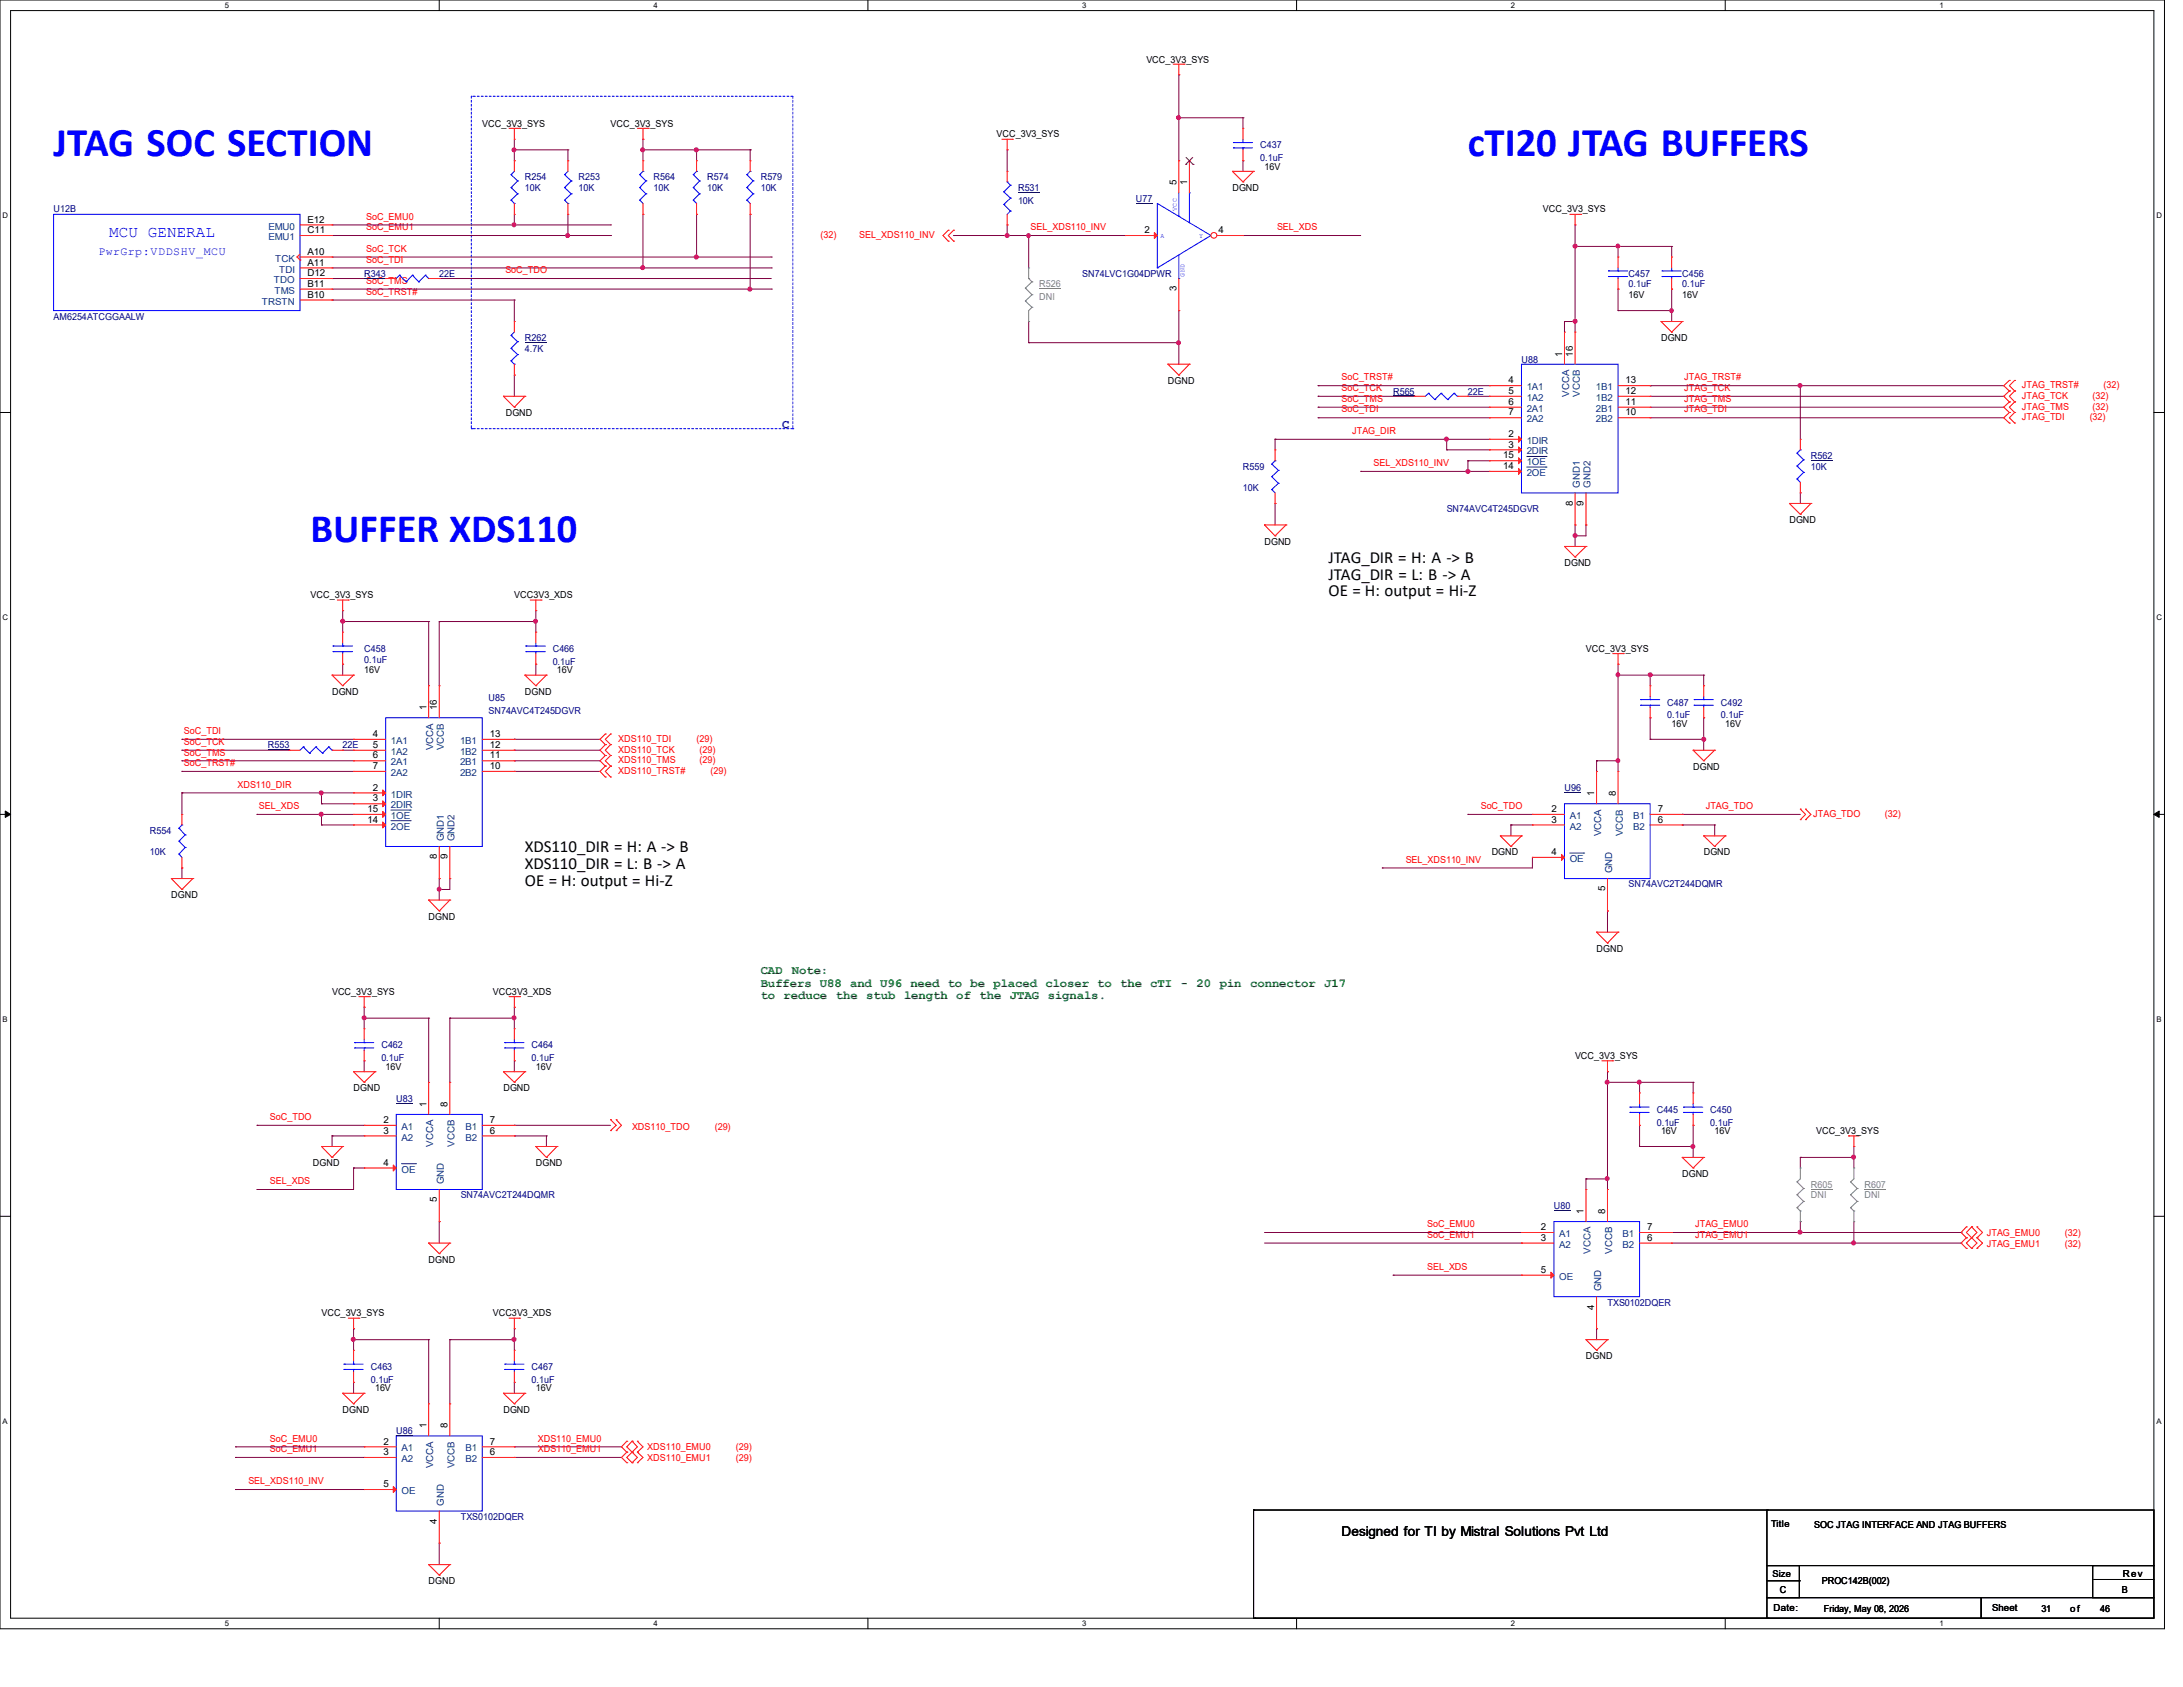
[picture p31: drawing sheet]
<svg xmlns="http://www.w3.org/2000/svg" width="279mm" height="216mm" viewBox="0 0 279 216" stroke-linecap="round" stroke-linejoin="round" font-family="sans-serif">
<defs><g id="words">
<g font-size="5.2" fill="#00f">
<text x="6.9" y="20">JTAG SOC SECTION</text>
<text x="187.9" y="20">cTI20 JTAG BUFFERS</text>
<text x="39.8" y="69.3">BUFFER XDS110</text>
</g>
<g font-size="2.2">
<text x="170.1" y="72">JTAG_DIR = H: A -&gt; B</text>
<text x="170.1" y="74.2">JTAG_DIR = L: B -&gt; A</text>
<text x="170.1" y="76.3">OE = H: output = Hi-Z</text>
<text x="67.2" y="109.1">XDS110_DIR = H: A -&gt; B</text>
<text x="67.2" y="111.2">XDS110_DIR = L: B -&gt; A</text>
<text x="67.2" y="113.4">OE = H: output = Hi-Z</text>
</g>
<text font-size="2" fill="#00f" x="14" y="30.4">MCU GENERAL</text>
<text font-size="1.7" x="171.7" y="196.6">Designed for TI by Mistral Solutions Pvt Ltd</text>
<text font-size="1.6" fill="#0000a0" x="100.1" y="54.7">C</text>
<g font-size="1.6" fill="#008000">
<text x="97.4" y="124.7">CAD</text>
<text x="101.4" y="124.7">Note:</text>
<text x="97.4" y="126.3">Buffers U88 and U96 need to be placed closer to the cTI</text>
<text x="97.4" y="127.8">to reduce</text>
<text x="107" y="127.8">the</text>
<text x="110.9" y="127.8">stub length of the JTAG signals.</text>
<text x="151.1" y="126.3">- 20 pin</text>
<text x="160" y="126.3">connector J17</text>
</g>
<text font-size="1.5" fill="#00f" x="12.6" y="32.6">PwrGrp:VDDSHV_MCU</text>
<g font-size="1.2">
<text x="146.7" y="8">VCC_3V3_SYS</text>
<text x="61.7" y="16.2">VCC_3V3_SYS</text>
<text x="78.1" y="16.2">VCC_3V3_SYS</text>
<text x="127.5" y="17.6">VCC_3V3_SYS</text>
<text x="150.6" y="23.7" transform="rotate(-90 150.6 23.7)">5</text>
<text x="151.9" y="23.7" transform="rotate(-90 151.9 23.7)">1</text>
<text x="161.8" y="21.7">16V</text>
<text x="39.4" y="29.8">C11</text>
<text x="39.4" y="28.5">E12</text>
<text x="146.5" y="29.8">2</text>
<text x="156" y="29.8">4</text>
<text x="157.7" y="24.4">DGND</text>
<text x="197.5" y="27.2">VCC_3V3_SYS</text>
<text x="39.4" y="32.6">A10</text>
<text x="39.4" y="34">A11</text>
<text x="39.4" y="35.3">D12</text>
<text x="39.4" y="38.1">B10</text>
<text x="39.4" y="36.7">B11</text>
<text x="150.6" y="37.3" transform="rotate(-90 150.6 37.3)">3</text>
<text x="208.4" y="38.1">16V</text>
<text x="215.3" y="38.1">16V</text>
<text x="199.9" y="45.6" transform="rotate(-90 199.9 45.6)">1</text>
<text x="201.3" y="45.6" transform="rotate(-90 201.3 45.6)">16</text>
<text x="212.6" y="43.6">DGND</text>
<text x="64.7" y="53.3">DGND</text>
<text x="149.5" y="49.1">DGND</text>
<text x="193.1" y="49.1">4</text>
<text x="193.1" y="50.4">5</text>
<text x="193.1" y="51.8">6</text>
<text x="193.1" y="53.2">7</text>
<text x="208.1" y="49.1">13</text>
<text x="208.1" y="50.4">12</text>
<text x="208.1" y="51.8">11</text>
<text x="208.1" y="53.2">10</text>
<text x="192.4" y="58.7">15</text>
<text x="193.1" y="55.9">2</text>
<text x="193.1" y="57.3">3</text>
<text x="192.4" y="60">14</text>
<text x="201.3" y="64.7" transform="rotate(-90 201.3 64.7)">8</text>
<text x="202.7" y="64.7" transform="rotate(-90 202.7 64.7)">9</text>
<text x="161.8" y="69.7">DGND</text>
<text x="229" y="67">DGND</text>
<text x="39.8" y="76.6">VCC_3V3_SYS</text>
<text x="65.8" y="76.6">VCC3V3_XDS</text>
<text x="200.2" y="72.4">DGND</text>
<text x="203" y="83.4">VCC_3V3_SYS</text>
<text x="42.5" y="88.9">DGND</text>
<text x="46.6" y="86.1">16V</text>
<text x="67.2" y="88.9">DGND</text>
<text x="71.3" y="86.1">16V</text>
<text x="47.7" y="94.3">4</text>
<text x="47.7" y="95.7">5</text>
<text x="54.6" y="90.9" transform="rotate(-90 54.6 90.9)">1</text>
<text x="55.9" y="90.9" transform="rotate(-90 55.9 90.9)">16</text>
<text x="62.7" y="94.3">13</text>
<text x="62.7" y="95.7">12</text>
<text x="213.9" y="93">16V</text>
<text x="220.8" y="93">16V</text>
<text x="47.7" y="97.1">6</text>
<text x="47.7" y="98.4">7</text>
<text x="47.7" y="101.2">2</text>
<text x="62.7" y="97.1">11</text>
<text x="62.7" y="98.4">10</text>
<text x="204" y="101.9" transform="rotate(-90 204 101.9)">1</text>
<text x="206.8" y="101.9" transform="rotate(-90 206.8 101.9)">8</text>
<text x="216.7" y="98.5">DGND</text>
<text x="47" y="103.9">15</text>
<text x="47" y="105.3">14</text>
<text x="47.7" y="102.6">3</text>
<text x="198.6" y="103.9">2</text>
<text x="198.6" y="105.3">3</text>
<text x="212.2" y="105.3">6</text>
<text x="212.2" y="103.9">7</text>
<text x="55.9" y="110" transform="rotate(-90 55.9 110)">8</text>
<text x="57.3" y="110" transform="rotate(-90 57.3 110)">9</text>
<text x="190.9" y="109.5">DGND</text>
<text x="198.6" y="109.4">4</text>
<text x="218.1" y="109.5">DGND</text>
<text x="21.9" y="115">DGND</text>
<text x="54.9" y="117.7">DGND</text>
<text x="205.4" y="114.1" transform="rotate(-90 205.4 114.1)">5</text>
<text x="204.3" y="121.8">DGND</text>
<text x="42.5" y="127.3">VCC_3V3_SYS</text>
<text x="63.1" y="127.3">VCC3V3_XDS</text>
<text x="49.4" y="136.9">16V</text>
<text x="68.6" y="136.9">16V</text>
<text x="201.6" y="135.5">VCC_3V3_SYS</text>
<text x="45.3" y="139.7">DGND</text>
<text x="49.1" y="143.7">2</text>
<text x="54.6" y="141.6" transform="rotate(-90 54.6 141.6)">1</text>
<text x="57.3" y="141.6" transform="rotate(-90 57.3 141.6)">8</text>
<text x="62.7" y="143.7">7</text>
<text x="64.4" y="139.7">DGND</text>
<text x="40" y="149.3">DGND</text>
<text x="49.1" y="145.1">3</text>
<text x="49.1" y="149.2">4</text>
<text x="62.7" y="145.1">6</text>
<text x="68.6" y="149.3">DGND</text>
<text x="212.6" y="145.2">16V</text>
<text x="219.5" y="145.2">16V</text>
<text x="232.4" y="145.2">VCC_3V3_SYS</text>
<text x="55.9" y="153.9" transform="rotate(-90 55.9 153.9)">5</text>
<text x="202.7" y="155.4" transform="rotate(-90 202.7 155.4)">1</text>
<text x="205.4" y="155.4" transform="rotate(-90 205.4 155.4)">8</text>
<text x="215.3" y="150.6">DGND</text>
<text x="54.9" y="161.6">DGND</text>
<text x="197.2" y="157.4">2</text>
<text x="197.2" y="158.8">3</text>
<text x="210.8" y="158.8">6</text>
<text x="210.8" y="157.4">7</text>
<text x="197.2" y="162.9">5</text>
<text x="204" y="167.6" transform="rotate(-90 204 167.6)">4</text>
<text x="41.1" y="168.4">VCC_3V3_SYS</text>
<text x="63.1" y="168.4">VCC3V3_XDS</text>
<text x="203" y="173.9">DGND</text>
<text x="48" y="178.1">16V</text>
<text x="68.6" y="178.1">16V</text>
<text x="43.9" y="180.8">DGND</text>
<text x="49.1" y="184.9">2</text>
<text x="54.6" y="182.8" transform="rotate(-90 54.6 182.8)">1</text>
<text x="57.3" y="182.8" transform="rotate(-90 57.3 182.8)">8</text>
<text x="62.7" y="184.9">7</text>
<text x="64.4" y="180.8">DGND</text>
<text x="49.1" y="186.2">3</text>
<text x="49.1" y="190.3">5</text>
<text x="62.7" y="186.2">6</text>
<text x="55.9" y="195" transform="rotate(-90 55.9 195)">4</text>
<text x="226.7" y="195.5">Title</text>
<text x="232.2" y="195.5">SOC JTAG INTERFACE AND JTAG BUFFERS</text>
<text x="54.9" y="202.7">DGND</text>
<text x="226.9" y="201.8">Size</text>
<text x="227.8" y="203.8">C</text>
<text x="233.2" y="202.7">PROC142B(002)</text>
<text x="271.6" y="203.8">B</text>
<text x="271.7" y="201.8">Rev</text>
<text x="227" y="206.2">Date:</text>
<text x="233.4" y="206.3">Friday, May 08, 2026</text>
<text x="255" y="206.2">Sheet</text>
<text x="261.3" y="206.3">31</text>
<text x="265" y="206.3">of</text>
<text x="268.8" y="206.3">46</text>
</g>
<g font-size="1.2" fill="#000080">
<text x="67.2" y="23.1">R254</text>
<text x="74" y="23.1">R253</text>
<text x="83.6" y="23.1">R564</text>
<text x="90.5" y="23.1">R574</text>
<text x="97.4" y="23.1">R579</text>
<text x="161.3" y="19">C437</text>
<text x="161.3" y="20.6">0.1uF</text>
<text x="6.9" y="27.2">U12B</text>
<text x="67.2" y="24.4">10K</text>
<text x="74" y="24.4">10K</text>
<text x="83.6" y="24.4">10K</text>
<text x="90.5" y="24.4">10K</text>
<text x="97.4" y="24.4">10K</text>
<text x="130.3" y="24.4">R531</text>
<text x="130.3" y="26.1">10K</text>
<text x="145.4" y="25.8">U77</text>
<text x="46.6" y="35.4">R343</text>
<text x="56.2" y="35.4">22E</text>
<text x="138.5" y="35.4">SN74LVC1G04DPWR</text>
<text x="208.4" y="35.4">C457</text>
<text x="215.3" y="35.4">C456</text>
<text x="6.9" y="40.9">AM6254ATCGGAALW</text>
<text x="208.4" y="36.8">0.1uF</text>
<text x="215.3" y="36.8">0.1uF</text>
<text x="67.2" y="43.6">R262</text>
<text x="67.2" y="45">4.7K</text>
<text x="194.7" y="46.4">U88</text>
<text x="178.3" y="50.5">R565</text>
<text x="187.9" y="50.5">22E</text>
<text x="231.8" y="58.7">R562</text>
<text x="159.1" y="60.1">R559</text>
<text x="159.1" y="62.9">10K</text>
<text x="185.2" y="65.6">SN74AVC4T245DGVR</text>
<text x="231.8" y="60.1">10K</text>
<text x="46.6" y="83.4">C458</text>
<text x="70.7" y="83.4">C466</text>
<text x="46.6" y="84.8">0.1uF</text>
<text x="62.5" y="89.7">U85</text>
<text x="70.7" y="85">0.1uF</text>
<text x="34.3" y="95.8">R553</text>
<text x="43.9" y="95.8">22E</text>
<text x="62.5" y="91.4">SN74AVC4T245DGVR</text>
<text x="213.4" y="90.3">C487</text>
<text x="213.4" y="91.9">0.1uF</text>
<text x="220.3" y="90.3">C492</text>
<text x="220.3" y="91.9">0.1uF</text>
<text x="200.2" y="101.3">U96</text>
<text x="19.2" y="106.7">R554</text>
<text x="19.2" y="109.5">10K</text>
<text x="208.4" y="113.6">SN74AVC2T244DQMR</text>
<text x="48.8" y="134.2">C462</text>
<text x="48.8" y="135.8">0.1uF</text>
<text x="68" y="134.2">C464</text>
<text x="68" y="135.8">0.1uF</text>
<text x="50.7" y="141">U83</text>
<text x="212" y="142.4">C445</text>
<text x="218.9" y="142.4">C450</text>
<text x="212" y="144.1">0.1uF</text>
<text x="218.9" y="144.1">0.1uF</text>
<text x="59" y="153.4">SN74AVC2T244DQMR</text>
<text x="198.9" y="154.7">U80</text>
<text x="205.7" y="167.1">TXS0102DQER</text>
<text x="47.5" y="175.3">C463</text>
<text x="47.5" y="177">0.1uF</text>
<text x="68" y="175.3">C467</text>
<text x="68" y="177">0.1uF</text>
<text x="50.7" y="183.6">U86</text>
<text x="59" y="194.5">TXS0102DQER</text>
</g>
<g font-size="1.2" fill="#004080">
<text x="34.4" y="29.4">EMU0</text>
<text x="34.4" y="30.7">EMU1</text>
<text x="35.2" y="33.5">TCK</text>
<text x="35.7" y="34.9">TDI</text>
<text x="33.5" y="39">TRSTN</text>
<text x="35.1" y="36.2">TDO</text>
<text x="35.1" y="37.6">TMS</text>
<text x="195.4" y="50">1A1</text>
<text x="195.4" y="51.3">1A2</text>
<text x="195.4" y="52.7">2A1</text>
<text x="200.8" y="50.8" transform="rotate(-90 200.8 50.8)">VCCA</text>
<text x="202.2" y="50.8" transform="rotate(-90 202.2 50.8)">VCCB</text>
<text x="204.3" y="50">1B1</text>
<text x="204.3" y="51.3">1B2</text>
<text x="204.3" y="52.7">2B1</text>
<text x="195.4" y="54.1">2A2</text>
<text x="195.4" y="56.8">1DIR</text>
<text x="195.4" y="58.2">2DIR</text>
<text x="195.4" y="59.6">1OE</text>
<text x="204.3" y="54.1">2B2</text>
<text x="195.4" y="60.9">2OE</text>
<text x="202.2" y="62.4" transform="rotate(-90 202.2 62.4)">GND1</text>
<text x="203.6" y="62.4" transform="rotate(-90 203.6 62.4)">GND2</text>
<text x="50" y="95.2">1A1</text>
<text x="58.9" y="95.2">1B1</text>
<text x="50" y="96.6">1A2</text>
<text x="50" y="98">2A1</text>
<text x="50" y="99.3">2A2</text>
<text x="55.5" y="96" transform="rotate(-90 55.5 96)">VCCA</text>
<text x="56.8" y="96" transform="rotate(-90 56.8 96)">VCCB</text>
<text x="58.9" y="96.6">1B2</text>
<text x="58.9" y="98">2B1</text>
<text x="58.9" y="99.3">2B2</text>
<text x="50" y="102.1">1DIR</text>
<text x="50" y="103.5">2DIR</text>
<text x="50" y="104.8">1OE</text>
<text x="50" y="106.2">2OE</text>
<text x="56.8" y="107.6" transform="rotate(-90 56.8 107.6)">GND1</text>
<text x="58.2" y="107.6" transform="rotate(-90 58.2 107.6)">GND2</text>
<text x="200.9" y="104.8">A1</text>
<text x="200.9" y="106.2">A2</text>
<text x="204.9" y="107" transform="rotate(-90 204.9 107)">VCCA</text>
<text x="207.7" y="107" transform="rotate(-90 207.7 107)">VCCB</text>
<text x="209" y="106.2">B2</text>
<text x="209" y="104.8">B1</text>
<text x="200.9" y="110.3">OE</text>
<text x="206.3" y="111.8" transform="rotate(-90 206.3 111.8)">GND</text>
<text x="51.4" y="144.6">A1</text>
<text x="51.4" y="146">A2</text>
<text x="55.5" y="146.8" transform="rotate(-90 55.5 146.8)">VCCA</text>
<text x="58.2" y="146.8" transform="rotate(-90 58.2 146.8)">VCCB</text>
<text x="59.6" y="146">B2</text>
<text x="59.6" y="144.6">B1</text>
<text x="51.4" y="150.1">OE</text>
<text x="56.8" y="151.5" transform="rotate(-90 56.8 151.5)">GND</text>
<text x="199.6" y="158.3">A1</text>
<text x="199.6" y="159.7">A2</text>
<text x="203.6" y="160.5" transform="rotate(-90 203.6 160.5)">VCCA</text>
<text x="206.3" y="160.5" transform="rotate(-90 206.3 160.5)">VCCB</text>
<text x="207.7" y="159.7">B2</text>
<text x="207.7" y="158.3">B1</text>
<text x="199.6" y="163.8">OE</text>
<text x="204.9" y="165.3" transform="rotate(-90 204.9 165.3)">GND</text>
<text x="51.4" y="185.8">A1</text>
<text x="59.6" y="185.8">B1</text>
<text x="51.4" y="187.1">A2</text>
<text x="51.4" y="191.2">OE</text>
<text x="55.5" y="187.9" transform="rotate(-90 55.5 187.9)">VCCA</text>
<text x="58.2" y="187.9" transform="rotate(-90 58.2 187.9)">VCCB</text>
<text x="59.6" y="187.1">B2</text>
<text x="56.8" y="192.7" transform="rotate(-90 56.8 192.7)">GND</text>
</g>
<g font-size="1.2" fill="#f00">
<text x="46.9" y="29.5">SoC_EMU1</text>
<text x="46.9" y="28.1">SoC_EMU0</text>
<text x="131.9" y="29.5">SEL_XDS110_INV</text>
<text x="163.4" y="29.5">SEL_XDS</text>
<text x="46.9" y="32.2">SoC_TCK</text>
<text x="46.9" y="33.6">SoC_TDI</text>
<text x="64.7" y="35">SoC_TDO</text>
<text x="105" y="30.5">(32)</text>
<text x="110" y="30.5">SEL_XDS110_INV</text>
<text x="46.9" y="37.7">SoC_TRST#</text>
<text x="46.9" y="36.3">SoC_TMS</text>
<text x="171.7" y="50">SoC_TCK</text>
<text x="171.7" y="51.4">SoC_TMS</text>
<text x="171.7" y="52.8">SoC_TDI</text>
<text x="171.7" y="48.7">SoC_TRST#</text>
<text x="215.6" y="50">JTAG_TCK</text>
<text x="215.6" y="51.4">JTAG_TMS</text>
<text x="215.6" y="48.7">JTAG_TRST#</text>
<text x="215.6" y="52.8">JTAG_TDI</text>
<text x="258.8" y="49.7">JTAG_TRST#</text>
<text x="258.8" y="53.8">JTAG_TDI</text>
<text x="258.8" y="52.4">JTAG_TMS</text>
<text x="258.8" y="51.1">JTAG_TCK</text>
<text x="267.5" y="53.8">(32)</text>
<text x="267.8" y="52.4">(32)</text>
<text x="267.8" y="51.1">(32)</text>
<text x="269.2" y="49.7">(32)</text>
<text x="173.1" y="55.5">JTAG_DIR</text>
<text x="175.8" y="59.6">SEL_XDS110_INV</text>
<text x="23.5" y="93.9">SoC_TDI</text>
<text x="23.5" y="95.3">SoC_TCK</text>
<text x="79.1" y="95">XDS110_TDI</text>
<text x="89.2" y="95">(29)</text>
<text x="23.5" y="96.7">SoC_TMS</text>
<text x="23.5" y="98">SoC_TRST#</text>
<text x="30.4" y="100.8">XDS110_DIR</text>
<text x="79.1" y="99.1">XDS110_TRST#</text>
<text x="79.1" y="97.7">XDS110_TMS</text>
<text x="79.1" y="96.3">XDS110_TCK</text>
<text x="89.5" y="97.7">(29)</text>
<text x="89.5" y="96.3">(29)</text>
<text x="90.9" y="99.1">(29)</text>
<text x="33.1" y="103.5">SEL_XDS</text>
<text x="189.5" y="103.5">SoC_TDO</text>
<text x="218.3" y="103.5">JTAG_TDO</text>
<text x="232.1" y="104.6">JTAG_TDO</text>
<text x="241.2" y="104.6">(32)</text>
<text x="179.9" y="110.4">SEL_XDS110_INV</text>
<text x="34.5" y="143.3">SoC_TDO</text>
<text x="80.9" y="144.6">XDS110_TDO</text>
<text x="91.5" y="144.6">(29)</text>
<text x="34.5" y="151.6">SEL_XDS</text>
<text x="182.7" y="158.4">SoC_EMU1</text>
<text x="182.7" y="157.1">SoC_EMU0</text>
<text x="217" y="157.1">JTAG_EMU0</text>
<text x="217" y="158.4">JTAG_EMU1</text>
<text x="254.3" y="158.2">JTAG_EMU0</text>
<text x="254.3" y="159.6">JTAG_EMU1</text>
<text x="264.3" y="158.2">(32)</text>
<text x="264.3" y="159.6">(32)</text>
<text x="182.7" y="162.5">SEL_XDS</text>
<text x="34.5" y="185.8">SoC_EMU1</text>
<text x="34.5" y="184.5">SoC_EMU0</text>
<text x="68.8" y="184.5">XDS110_EMU0</text>
<text x="68.8" y="185.8">XDS110_EMU1</text>
<text x="82.8" y="185.6">XDS110_EMU0</text>
<text x="94.2" y="185.6">(29)</text>
<text x="31.8" y="189.9">SEL_XDS110_INV</text>
<text x="82.8" y="187">XDS110_EMU1</text>
<text x="94.2" y="187">(29)</text>
</g>
<g font-size="1.2" fill="#808080">
<text x="133" y="36.8">R526</text>
<text x="133" y="38.4">DNI</text>
<text x="231.8" y="152">R605</text>
<text x="231.8" y="153.4">DNI</text>
<text x="238.6" y="152">R607</text>
<text x="238.6" y="153.4">DNI</text>
</g>
<g font-size="1">
<text x="28.8" y="1">5</text>
<text x="83.7" y="1">4</text>
<text x="138.5" y="1">3</text>
<text x="193.4" y="1">2</text>
<text x="248.2" y="1">1</text>
<text x=".3" y="27.9">D</text>
<text x="276" y="27.9">D</text>
<text x=".3" y="79.4">C</text>
<text x="276" y="79.4">C</text>
<text x=".3" y="130.8">B</text>
<text x="276" y="130.8">B</text>
<text x=".3" y="182.2">A</text>
<text x="276" y="182.2">A</text>
<text x="28.8" y="208.1">5</text>
<text x="83.7" y="208.1">4</text>
<text x="138.5" y="208.1">3</text>
<text x="193.4" y="208.1">2</text>
<text x="248.2" y="208.1">1</text>
</g>
<g font-size=".8" fill="#00f">
<text x="150.6" y="27" transform="rotate(-90 150.6 27)">VCC</text>
<text x="148.5" y="30.5">A</text>
<text x="151.6" y="35.4" transform="rotate(-90 151.6 35.4)">GND</text>
<text x="153.5" y="30.5">Y</text>
</g>
</g></defs>
<path d="M0 0h277v208.4h-277zM1.4 1.4h274.3v205.7h-274.3z" fill="none" stroke="#000" stroke-width=".13"/>
<g fill="#fff">
<path d="M28.8 .1h.5v1.1h-.5z"/>
<path d="M28.8 207.2h.5v1.1h-.5z"/>
</g>
<path d="M56.2 0v1.4M56.2 207.1v1.3" fill="none" stroke="#000" stroke-width=".13"/>
<g fill="#fff">
<path d="M83.7 .1h.5v1.1h-.5z"/>
<path d="M83.7 207.2h.5v1.1h-.5z"/>
</g>
<path d="M111.1 0v1.4M111.1 207.1v1.3" fill="none" stroke="#000" stroke-width=".13"/>
<g fill="#fff">
<path d="M138.5 .1h.6v1.1h-.6z"/>
<path d="M138.5 207.2h.6v1.1h-.6z"/>
</g>
<path d="M165.9 0v1.4M165.9 207.1v1.3" fill="none" stroke="#000" stroke-width=".13"/>
<g fill="#fff">
<path d="M193.4 .1h.5v1.1h-.5z"/>
<path d="M193.4 207.2h.5v1.1h-.5z"/>
</g>
<path d="M220.8 0v1.4M220.8 207.1v1.3" fill="none" stroke="#000" stroke-width=".13"/>
<g fill="#fff">
<path d="M248.2 .1h.6v1.1h-.6z"/>
<path d="M248.2 207.2h.6v1.1h-.6z"/>
<path d="M.3 27.1h.8v1.1h-.8z"/>
<path d="M276 27.1h.7v1.1h-.7z"/>
<path d="M.3 78.5h.8v1.1h-.8z"/>
<path d="M276 78.5h.7v1.1h-.7z"/>
</g>
<path d="M0 52.8h1.4M275.7 52.8h1.3" fill="none" stroke="#000" stroke-width=".13"/>
<g fill="#fff">
<path d="M.3 129.9h.7v1.1h-.7z"/>
<path d="M276 129.9h.6v1.1h-.6z"/>
</g>
<path d="M0 104.2h1.4M275.7 104.2h1.3" fill="none" stroke="#000" stroke-width=".13"/>
<path d="M.7 103.8l.7 .4-.7 .4zM275.7 104.2l.7-.4v.8z" fill="#000" stroke="#000" stroke-width=".13"/>
<g fill="#fff">
<path d="M.3 181.4h.7v1.1h-.7z"/>
<path d="M276 181.4h.6v1.1h-.6z"/>
</g>
<g fill="none" stroke="#000" stroke-width=".13">
<path d="M0 155.7h1.4M275.7 155.7h1.3M160.4 193.3h.1M160.4 193.3h65.9M160.4 193.3v13.8M226.1 193.3h49.6v7.1h-49.6zM160.4 207.1h.1M160.6 207.1h.1M160.6 207.1h65.8M226.1 200.4h4.2v4.1h-4.2zM226.1 204.5h27.5v2.6h-27.5zM226.1 202.3h4.2"/>
<path d="M230.3 202.3h.1M253.6 204.5h22.1v2.6h-22.1zM267.8 200.4h7.9v4.1h-7.9zM268 202.1h.1M268 202.1h7.7"/>
</g>
<path d="M60.3 12.3v42.6M60.3 12.3h.1M101.5 12.3h-41.2M101.5 12.3v42.6M60.3 54.9h.1M101.5 54.9h.1M101.5 54.9h-41.2" fill="none" stroke="#00f" stroke-width=".13" stroke-dasharray=".3 .3"/>
<g fill="none" stroke="#800040" stroke-width=".13">
<path d="M65.8 19.2h.1M65.8 17.8v2.8M65.8 19.2h6.9M72.7 19.2h.1M72.7 19.2v1.4M82.3 19.2h.1M82.3 17.8h.1M82.3 19.2h13.7M82.3 17.8v2.8M89.2 19.2h.1M89.2 19.2v1.4M96 19.2h.1"/>
<path d="M96 19.2v1.4M128.9 19.2h.1M128.9 19.2v2.7M150.9 9.6h.1M150.9 15.1h.1M150.9 9.6v11M150.9 15.1h8.2M159.1 15.1h.1M159.1 15.1v1.3M42.5 38.4h.1M42.5 35.6h.1M42.5 38.4h23.3"/>
<path d="M42.5 30.1h35.6M42.5 28.8h35.6M42.5 32.9h56.2M42.5 34.3h56.2M42.5 35.6h6.9M42.5 37h56.2M56.2 35.6h.1M56.2 35.6h42.5M65.8 38.4h.1M65.8 28.8h.1M65.8 20.6h.1M65.8 27.4v1.4"/>
<path d="M65.8 38.4v2.7M72.7 30.1h.1M72.7 27.4v2.7M78.1 28.8h.1M78.1 30.1h.1M82.3 34.3h.1M82.3 27.4h.1M82.3 27.4v6.9M89.2 32.9h.1M89.2 27.4h.1M89.2 27.4v5.5M96 37h.1"/>
<path d="M96 27.4h.1M96 27.4v9.6M98.7 34.3h.1M98.7 32.9h.1M98.7 37h.1M122 30.1h.1M122 30.1h22M128.9 30.1h.1M128.9 28.8h.1M128.9 28.8v1.3M131.7 30.1h.1M131.7 30.1v4.2"/>
<path d="M150.9 39.8h.1M150.9 39.8v6.8M159.1 20.6h.1M159.1 30.1h.1M159.1 30.1h15.1M159.1 20.6v1.3M201.6 28.8h.1M201.6 31.5h.1M201.6 28.8v13.7M201.6 31.5h12.4M207.1 31.5h.1M207.1 37h.1"/>
<path d="M207.1 39.8h.1M207.1 31.5v1.4M207.1 37v2.8M207.1 39.8h6.9M214 37h.1M214 31.5h.1M214 39.8h.1M214 31.5v1.4M214 37v4.1M65.8 48h.1M65.8 48v2.7M131.7 41.1h.1"/>
<path d="M131.7 43.9h.1M131.7 41.1v2.8M131.7 43.9h19.2M150.9 43.9h.1M163.2 56.2h.1M163.2 56.2v1.4M163.2 56.2h27.4M168.7 50.7h.1M168.7 52.1h.1M168.7 53.5h.1M168.7 49.4h.1M168.7 50.7h12.3"/>
<path d="M168.7 52.1h21.9M168.7 53.5h21.9M168.7 49.4h21.9M185.2 57.6h.1M185.2 56.2h.1M185.2 57.6h5.4M185.2 56.2v1.4M187.9 50.7h.1M187.9 59h.1M187.9 50.7h2.7M187.9 59v1.3M187.9 59h2.7"/>
<path d="M200.2 41.1h.1M200.2 41.1h1.4M200.2 41.1v1.4M201.6 41.1h.1M211.2 49.4h.1M211.2 50.7h45.3M211.2 52.1h45.3M211.2 53.5h45.3M211.2 49.4h45.3M230.4 49.4h.1M230.4 49.4v6.8M256.5 50.7h.1"/>
<path d="M256.5 52.1h.1M256.5 53.5h.1M43.9 78.1h.1M43.9 79.5h.1M43.9 78.1v2.8M43.9 79.5h11M54.9 79.5h.1M54.9 79.5v8.3M56.2 79.5h.1M56.2 79.5h12.4M56.2 79.5v8.3M68.6 78.1h.1"/>
<path d="M68.6 79.5h.1M68.6 78.1v2.8M163.2 64.4h.1M163.2 64.4v2.8M174.2 60.3h.1M174.2 60.3h16.4M187.9 60.3h.1M201.6 68.6h.1M201.6 67.2h.1M201.6 67.2v2.7M203 67.2h.1M203 67.2v1.4h-1.4"/>
<path d="M230.4 63.1h.1M230.4 63.1v1.3M23.3 94.6h.1M23.3 96h.1M23.3 97.4h.1M23.3 98.7h.1M23.3 94.6h22M23.3 97.4h22M23.3 96h13.7M23.3 98.7h22M43.9 85h.1M43.9 96h.1"/>
<path d="M43.9 85v1.4M43.9 96h1.4M65.8 96h.1M65.8 98.7h.1M65.8 94.6h.1M65.8 97.4h.1M65.8 94.6h11M65.8 97.4h11M65.8 96h11M65.8 98.7h11M68.6 85h.1M68.6 85v1.4"/>
<path d="M204.3 97.4h.1M204.3 97.4v1.3M204.3 97.4h2.8M207.1 97.4h.1M207.1 85h.1M207.1 86.4h.1M207.1 85v13.7M207.1 86.4h11M211.2 86.4h.1M211.2 91.9h.1M211.2 94.6h.1M211.2 86.4v1.4"/>
<path d="M211.2 91.9v2.7M211.2 94.6h6.9M218.1 91.9h.1M218.1 86.4h.1M218.1 94.6h.1M218.1 86.4v1.4M218.1 91.9v4.1M23.3 101.5h.1M23.3 111.1h.1M23.3 101.5h22M23.3 101.5v2.7M23.3 111.1v1.3"/>
<path d="M32.9 104.2h.1M32.9 104.2h12.4M41.1 104.2h.1M41.1 102.9h.1M41.1 101.5h.1M41.1 105.6h.1M41.1 101.5v1.4M41.1 104.2v1.4M41.1 102.9h4.2M41.1 105.6h4.2M56.2 112.4h.1M56.2 113.8h.1"/>
<path d="M56.2 112.4v2.8M57.6 112.4h.1M57.6 112.4v1.4h-1.4M176.9 111.1h.1M187.9 104.2h.1M187.9 104.2h8.2M193.4 105.6h.1M193.4 105.6h2.7M193.4 105.6v1.4M196.1 109.7h.1M196.1 109.7v1.4h-19.2M205.7 116.6h.1"/>
<path d="M205.7 116.6v2.7M215.3 105.6h.1M215.3 104.2h.1M215.3 104.2h15.1M215.3 105.6h4.2M219.5 105.6h.1M219.5 105.6v1.4M46.6 128.9h.1M46.6 135.8h.1M46.6 130.3h.1M46.6 128.9v2.8M46.6 135.8v1.4"/>
<path d="M46.6 130.3h8.3M54.9 130.3h.1M54.9 130.3v8.2M57.6 130.3h.1M57.6 130.3v8.2M57.6 130.3h8.2M65.8 128.9h.1M65.8 135.8h.1M65.8 130.3h.1M65.8 128.9v2.8M65.8 135.8v1.4M205.7 137.2h.1"/>
<path d="M205.7 138.5h.1M205.7 137.2v15M205.7 138.5h11M209.8 138.5h.1M209.8 138.5v1.4M216.7 138.5h.1M216.7 138.5v1.4M32.9 144h.1M32.9 152.2h.1M32.9 144h13.7M42.5 145.4h.1M42.5 145.4h4.1"/>
<path d="M42.5 145.4v1.3M45.3 149.5h.1M45.3 149.5v2.7h-12.4M45.3 149.5h1.3M56.2 156.3h.1M56.2 156.3v2.8M65.8 144h.1M65.8 145.4h.1M65.8 144h12.3M65.8 145.4h4.1M69.9 145.4h.1M69.9 145.4v1.3"/>
<path d="M161.8 157.7h32.9M161.8 159.1h32.9M194.7 159.1h.1M194.7 157.7h.1M203 150.9h.1M203 150.9v1.3M203 150.9h2.7M205.7 150.9h.1M209.8 144h.1M209.8 146.7h.1M209.8 144v2.7M209.8 146.7h6.9"/>
<path d="M214 157.7h.1M214 157.7h37M214 159.1h37M216.7 144h.1M216.7 146.7h.1M216.7 144v4.1M230.4 156.3h.1M230.4 148.1h.1M230.4 148.1v1.4M230.4 156.3v1.4M230.4 148.1h6.9M237.3 159.1h.1"/>
<path d="M237.3 146.7h.1M237.3 148.1h.1M237.3 146.7v2.8M237.3 156.3v2.8M251 159.1h.1M251 157.7h.1M45.3 170.1h.1M45.3 176.9h.1M45.3 171.4h.1M45.3 170.1v2.7M45.3 176.9v1.4M45.3 171.4h9.6"/>
<path d="M54.9 171.4h.1M54.9 171.4v8.3M57.6 171.4h.1M57.6 171.4v8.3M57.6 171.4h8.2M65.8 170.1h.1M65.8 176.9h.1M65.8 171.4h.1M65.8 170.1v2.7M65.8 176.9v1.4M178.3 163.2h.1M178.3 163.2h16.4"/>
<path d="M204.3 170.1h.1M204.3 170.1v1.3M30.1 186.5h.1M30.1 185.2h.1M30.1 190.6h.1M30.1 186.5h16.5M30.1 185.2h16.5M30.1 190.6h16.5M56.2 197.5h.1M56.2 197.5v2.7M65.8 185.2h.1M65.8 186.5h.1"/>
<path d="M65.8 186.5h13.7M65.8 185.2h13.7"/>
</g>
<g fill="#f0f" stroke="#f0f" stroke-width=".13">
<circle cx="41.1" cy="104.2" r=".25"/>
<circle cx="43.9" cy="79.5" r=".25"/>
<circle cx="68.5" cy="79.5" r=".25"/>
<circle cx="41.1" cy="101.5" r=".25"/>
<circle cx="56.2" cy="113.8" r=".24"/>
<circle cx="72.6" cy="30.1" r=".25"/>
<circle cx="89.1" cy="32.9" r=".25"/>
<circle cx="82.3" cy="34.2" r=".25"/>
<circle cx="96" cy="37" r=".25"/>
<circle cx="150.8" cy="15" r=".25"/>
<circle cx="65.8" cy="171.4" r=".25"/>
<circle cx="216.7" cy="146.7" r=".25"/>
<circle cx="218.1" cy="94.6" r=".25"/>
<circle cx="187.9" cy="60.3" r=".25"/>
<circle cx="207.1" cy="31.5" r=".24"/>
<circle cx="213.9" cy="39.7" r=".24"/>
<circle cx="237.2" cy="159.1" r=".25"/>
<circle cx="230.4" cy="157.7" r=".25"/>
<circle cx="201.6" cy="68.5" r=".25"/>
<circle cx="201.6" cy="41.1" r=".25"/>
<circle cx="201.6" cy="31.5" r=".25"/>
<circle cx="211.2" cy="86.4" r=".25"/>
<circle cx="207.1" cy="86.3" r=".24"/>
<circle cx="207.1" cy="97.3" r=".24"/>
<circle cx="209.8" cy="138.5" r=".25"/>
<circle cx="205.7" cy="138.5" r=".25"/>
<circle cx="205.7" cy="150.8" r=".25"/>
<circle cx="237.2" cy="148.1" r=".25"/>
<circle cx="230.4" cy="49.3" r=".25"/>
<circle cx="128.9" cy="30.1" r=".25"/>
<circle cx="150.8" cy="43.9" r=".25"/>
<circle cx="65.8" cy="130.3" r=".25"/>
<circle cx="46.6" cy="130.3" r=".25"/>
<circle cx="45.2" cy="171.4" r=".25"/>
<circle cx="185.1" cy="56.2" r=".25"/>
<circle cx="65.8" cy="19.2" r=".25"/>
<circle cx="65.8" cy="28.8" r=".25"/>
<circle cx="131.6" cy="30.1" r=".24"/>
<circle cx="89.1" cy="19.2" r=".25"/>
<circle cx="82.3" cy="19.2" r=".25"/>
</g>
<g fill="none" stroke="#f00" stroke-width=".13">
<path d="M65.2 16.4h1.3M65.8 17.8h.1M65.8 16.4v1.4M66.5 16.4h.1M81.6 16.4h1.4M82.3 17.8h.1M82.3 16.4v1.4M83 16.4h.1M128.2 17.8h1.4M128.9 19.2h.1M128.9 17.8v1.4M129.6 17.8h.1"/>
<path d="M150.2 8.2h1.4M150.9 9.6h.1M150.9 8.2v1.4M151.6 8.2h.1M38 32.9h.1M38 32.9l.4 .4M38.4 33.3h.1M38.4 30.1h4.1M38.4 28.8h4.1M38.4 32.5l-.4 .4M38.4 32.9h4.1M38.4 34.3h4.1"/>
<path d="M38.4 38.4h4.1M38.4 37h4.1M38.4 35.6h4.1M42.5 30.1h.1M42.5 28.8h.1M42.5 32.9h.1M42.5 34.3h.1M42.5 38.4h.1M42.5 37h.1M42.5 35.6h.1M82.3 27.4h.1M82.3 20.6h.1"/>
<path d="M82.3 20.6v1.3M82.3 26v1.4M89.2 27.4h.1M89.2 20.6h.1M89.2 20.6v1.3M89.2 26v1.4M96 27.4h.1M96 20.6h.1M96 20.6v1.3M96 26v1.4M121.4 30.9h.1M121.4 29.5h.1"/>
<path d="M121.4 29.5l-.7 .6 .7 .8M122 30.9h.1M122 29.5h.1M122 29.5l-.6 .6 .6 .8M144 30.1h.1M144 30.1h4.1M150.9 39.8h.1M150.9 35.6v4.2M152.2 20.6h.1M152.2 20.6v4.1M157.7 21.9h.1M157.7 21.9h2.7"/>
<path d="M157.7 21.9l1.4 1.4M159.1 23.3h.1M160.4 21.9h.1M160.4 21.9l-1.3 1.4M200.9 27.4h1.4M201.6 28.8h.1M201.6 27.4v1.4M202.3 27.4h.1M214 37h.1M214 32.9h.1M214 32.9v1.4M214 35.6v1.4"/>
<path d="M64.4 50.7h.1M64.4 50.7h2.8M64.4 50.7l1.4 1.4M65.8 52.1h.1M67.2 50.7h.1M67.2 50.7l-1.4 1.4M149.5 46.6h.1M149.5 46.6h2.7M149.5 46.6l1.4 1.4M150.9 48h.1M152.2 46.6h.1M152.2 46.6l-1.3 1.4"/>
<path d="M190.6 49.4h.1M190.6 50.7h.1M190.6 52.1h.1M190.6 53.5h.1M190.6 56.2h.1M190.6 57.6h.1M190.6 59h.1M190.6 50.7h4.1M190.6 49.4h4.1M190.6 52.1h4.1M190.6 53.5h4.1M190.6 56.2h4.1"/>
<path d="M190.6 57.6h4.1M190.6 59h4.1M200.2 42.5h.1M200.2 42.5v4.1M201.6 42.5h.1M201.6 42.5v4.1M207.1 50.7h4.1M207.1 49.4h4.1M207.1 52.1h4.1M207.1 53.5h4.1M211.2 49.4h.1M211.2 50.7h.1"/>
<path d="M211.2 52.1h.1M211.2 53.5h.1M212.6 41.1h.1M212.6 41.1h2.7M212.6 41.1l1.4 1.4M214 42.5h.1M215.3 41.1h.1M215.3 41.1l-1.3 1.4M230.4 56.2h.1M230.4 56.2v1.4M257.2 50h.1M257.2 48.7h.1"/>
<path d="M257.2 54.1h.1M257.2 52.8h.1M257.2 51.4h.1M257.2 48.7l-.7 .7 .7 .6M257.2 52.8l-.7 .7 .7 .6M257.2 51.4l-.7 .7 .7 .7M257.2 50l-.7 .7 .7 .7M257.9 48.7h.1M257.9 50h.1M257.9 52.8h.1M257.9 54.1h.1M257.9 51.4h.1"/>
<path d="M257.9 48.7l-.7 .7 .7 .6M257.9 52.8l-.7 .7 .7 .6M257.9 51.4l-.7 .7 .7 .7M257.9 50l-.7 .7 .7 .7M43.2 76.8h1.4M43.9 78.1h.1M43.9 76.8v1.3M44.6 76.8h.1M67.9 76.8h1.4M68.6 78.1h.1M68.6 76.8v1.3M69.3 76.8h.1"/>
<path d="M161.8 67.2h.1M161.8 67.2h2.8M161.8 67.2l1.4 1.4M163.2 68.6h.1M164.6 67.2h.1M164.6 67.2l-1.4 1.4M190.6 60.3h.1M190.6 60.3h4.1M200.2 69.9h.1M200.2 69.9h2.8M200.2 69.9l1.4 1.4M201.6 71.3h.1"/>
<path d="M201.6 67.2h.1M201.6 63.1v4.1M203 69.9h.1M203 67.2h.1M203 69.9l-1.4 1.4M203 63.1v4.1M229 64.4h.1M229 64.4h2.8M229 64.4l1.4 1.4M230.4 65.8h.1M230.4 63.1h.1M230.4 61.7v1.4"/>
<path d="M231.8 64.4h.1M231.8 64.4l-1.4 1.4M37 96h.1M37 96h1.4M42.5 86.4h.1M42.5 86.4h2.8M42.5 86.4l1.4 1.4M42.5 96h1.4M43.9 87.8h.1M43.9 96h.1M45.3 86.4h.1M45.3 86.4l-1.4 1.4"/>
<path d="M67.2 86.4h.1M67.2 86.4h2.7M67.2 86.4l1.4 1.4M68.6 87.8h.1M69.9 86.4h.1M69.9 86.4l-1.3 1.4M77.5 95.3h.1M77.5 93.9h.1M77.5 99.4h.1M77.5 98h.1M77.5 96.7h.1M77.5 93.9l-.7 .7 .7 .7"/>
<path d="M77.5 98l-.7 .7 .7 .7M77.5 96.7l-.7 .7 .7 .6M77.5 95.3l-.7 .7 .7 .7M78.1 93.9h.1M78.1 95.3h.1M78.1 98h.1M78.1 99.4h.1M78.1 96.7h.1M78.1 93.9l-.6 .7 .6 .7M78.1 98l-.6 .7 .6 .7M78.1 96.7l-.6 .7 .6 .6M78.1 95.3l-.6 .7 .6 .7"/>
<path d="M204.3 98.7h.1M204.3 98.7v4.2M206.4 83.7h1.4M207.1 85h.1M207.1 98.7h.1M207.1 83.7v1.3M207.1 98.7v4.2M207.8 83.7h.1M216.7 96h.1M216.7 96h2.8M216.7 96l1.4 1.4M218.1 97.4h.1"/>
<path d="M219.5 96h.1M219.5 96l-1.4 1.4M21.9 112.4h.1M21.9 112.4h2.8M21.9 112.4l1.4 1.4M23.3 113.8h.1M24.7 112.4h.1M24.7 112.4l-1.4 1.4M54.9 115.2h.1M54.9 115.2h2.7M54.9 115.2l1.3 1.4M56.2 116.6h.1"/>
<path d="M57.6 115.2h.1M57.6 115.2l-1.4 1.4M192 107h.1M192 107h2.7M192 107l1.4 1.3M193.4 108.3h.1M194.7 107h.1M194.7 107l-1.3 1.3M196.1 104.2h.1M196.1 105.6h.1M196.1 109.7h.1M196.1 104.2h4.1"/>
<path d="M196.1 105.6h4.1M196.1 109.7h4.1M204.3 119.3h.1M204.3 119.3h2.8M204.3 119.3l1.4 1.4M205.7 116.6h.1M205.7 112.4v4.2M207.1 119.3h.1M207.1 119.3l-1.4 1.4M211.2 104.2h4.1M211.2 105.6h4.1M215.3 105.6h.1"/>
<path d="M215.3 104.2h.1M218.1 107h.1M218.1 107h2.7M218.1 107l1.4 1.3M219.5 108.3h.1M220.8 107h.1M220.8 107l-1.3 1.3M230.4 104.9h.1M230.4 103.5h.1M230.4 103.5l.7 .7-.7 .7M231.1 104.9h.1M231.1 103.5h.1"/>
<path d="M231.1 103.5l.7 .7-.7 .7M45.3 137.2h.1M45.3 137.2h2.7M45.3 137.2l1.3 1.3M45.9 127.6h1.4M46.6 128.9h.1M46.6 138.5h.1M46.6 135.8h.1M46.6 131.7h.1M46.6 127.6v1.3M46.6 131.7v1.3M46.6 134.4v1.4"/>
<path d="M47.3 127.6h.1M48 137.2h.1M48 137.2l-1.4 1.3M54.9 138.5h.1M54.9 138.5v4.1M57.6 138.5h.1M57.6 138.5v4.1M64.4 137.2h.1M64.4 137.2h2.8M64.4 137.2l1.4 1.3M65.2 127.6h1.3M65.8 138.5h.1"/>
<path d="M65.8 128.9h.1M65.8 135.8h.1M65.8 131.7h.1M65.8 127.6v1.3M65.8 131.7v1.3M65.8 134.4v1.4M66.5 127.6h.1M67.2 137.2h.1M67.2 137.2l-1.4 1.3M205 135.8h1.4M205.7 137.2h.1M205.7 120.7h.1"/>
<path d="M205.7 135.8v1.4M206.4 135.8h.1M41.1 146.7h.1M41.1 146.7h2.8M41.1 146.7l1.4 1.4M42.5 148.1h.1M43.9 146.7h.1M43.9 146.7l-1.4 1.4M46.6 144h.1M46.6 145.4h.1M46.6 149.5h.1M46.6 145.4h4.1"/>
<path d="M46.6 144h4.1M46.6 149.5h4.1M54.9 159.1h.1M54.9 159.1h2.7M54.9 159.1l1.3 1.3M56.2 156.3h.1M56.2 152.2v4.1M57.6 159.1h.1M57.6 159.1l-1.4 1.3M61.7 145.4h4.1M61.7 144h4.1M65.8 145.4h.1"/>
<path d="M65.8 144h.1M68.6 146.7h.1M68.6 146.7h2.7M68.6 146.7l1.3 1.4M69.9 148.1h.1M71.3 146.7h.1M71.3 146.7l-1.4 1.4M78.1 143.3h.1M78.1 144.7h.1M78.1 143.3l.8 .7-.8 .7M78.9 143.3h.1M78.9 144.7h.1"/>
<path d="M78.9 143.3l.6 .7-.6 .7M215.3 148.1h.1M215.3 148.1h2.8M215.3 148.1l1.4 1.4M216.7 149.5h.1M218.1 148.1h.1M218.1 148.1l-1.4 1.4M236.6 145.4h.1M236.6 145.4h1.4M237.3 146.7h.1M237.3 145.4v1.3M251.7 157h.1"/>
<path d="M251.7 158.4h.1M251.7 159.8h.1M251.7 157l-.7 .7 .7 .7M251.7 158.4l-.7 .7 .7 .7M252.3 158.4h.1M252.3 157h.1M252.3 159.8h.1M252.3 157l-.6 .7 1.3 1.4-.7 .7M252.3 157l.7 .7-1.3 1.4 .6 .7M253 157h.1M253 158.4h.1M253 159.8h.1"/>
<path d="M253 157l.7 .7-.7 .7M253 158.4l.7 .7-.7 .7M43.9 178.3h.1M43.9 178.3h2.7M43.9 178.3l1.4 1.4M44.6 168.7h1.3M45.3 170.1h.1M45.3 179.7h.1M45.3 176.9h.1M45.3 172.8h.1M45.3 168.7v1.4M45.3 172.8v1.4"/>
<path d="M45.3 175.6v1.3M45.9 168.7h.1M46.6 178.3h.1M46.6 178.3l-1.3 1.4M54.9 179.7h.1M54.9 179.7v4.1M56.2 160.4h.1M57.6 179.7h.1M57.6 179.7v4.1M64.4 178.3h.1M64.4 178.3h2.8M64.4 178.3l1.4 1.4"/>
<path d="M65.2 168.7h1.3M65.8 179.7h.1M65.8 170.1h.1M65.8 176.9h.1M65.8 172.8h.1M65.8 168.7v1.4M65.8 172.8v1.4M65.8 175.6v1.3M66.5 168.7h.1M67.2 178.3h.1M67.2 178.3l-1.4 1.4M203 171.4h.1"/>
<path d="M203 171.4h2.7M203 171.4l1.3 1.4M204.3 172.8h.1M205.7 171.4h.1M205.7 171.4l-1.4 1.4M46.6 185.2h.1M46.6 186.5h.1M46.6 190.6h.1M46.6 185.2h4.1M46.6 186.5h4.1M46.6 190.6h4.1M56.2 197.5h.1"/>
<path d="M56.2 193.4v4.1M61.7 185.2h4.1M61.7 186.5h4.1M65.8 186.5h.1M65.8 185.2h.1M80.2 184.4h.1M80.2 185.8h.1M80.2 187.2h.1M80.2 184.4l-.7 .8 .7 .6M80.2 185.8l-.7 .7 .7 .7M80.9 185.8h.1M80.9 184.4h.1"/>
<path d="M80.9 187.2h.1M80.9 184.4l-.7 .8 1.4 1.3-.7 .7M80.9 184.4l.7 .8-1.4 1.3 .7 .7M81.6 184.4h.1M81.6 185.8h.1M81.6 187.2h.1M81.6 184.4l.7 .8-.7 .6M81.6 185.8l.7 .7-.7 .7M54.9 200.2h.1M54.9 200.2h2.7M54.9 200.2l1.3 1.4M56.2 201.6h.1"/>
<path d="M57.6 200.2h.1M57.6 200.2l-1.4 1.4"/>
</g>
<g fill="none" stroke="#00f" stroke-width=".13">
<path d="M6.9 27.4h31.5v12.4h-31.5zM81.9 25.6h.1M81.9 24h.1M81.9 22.4h.1M81.9 25.6l.4 .4M81.9 24l.8 .8M81.9 22.4l.8 .8M82.3 21.9h.1M82.3 21.9l-.4 .5M82.7 24.8h.1M82.7 23.2h.1M82.7 24.8l-.8 .8"/>
<path d="M82.7 23.2l-.8 .8M88.7 25.6h.1M88.7 24h.1M88.7 22.4h.1M88.7 25.6l.5 .4M88.7 24l.8 .8M88.7 22.4l.8 .8M89.2 21.9h.1M89.2 21.9l-.5 .5M89.5 24.8h.1M89.5 23.2h.1M89.5 24.8l-.8 .8"/>
<path d="M89.5 23.2l-.8 .8M95.6 25.6h.1M95.6 24h.1M95.6 22.4h.1M95.6 25.6l.4 .4M95.6 24l.8 .8M95.6 22.4l.8 .8M96 21.9h.1M96 21.9l-.4 .5M96.4 24.8h.1M96.4 23.2h.1M96.4 24.8l-.8 .8"/>
<path d="M96.4 23.2l-.8 .8M148.1 34.3h.1M150.9 27.7h.1M150.9 35.6h.1M150.9 24.7v3M150.9 32.6v3M152.2 24.7h.1M152.2 24.7v3.8M155 30.1h.1M155 30.1l-6.9-4.1v8.3M155 30.1l-6.9 4.2M212.7 34.7h.1"/>
<path d="M212.7 35.4h.1M212.7 34.7h2.5M212.7 35.4h2.5M214 35.4h.1M214 34.7h.1M214 34.3v.4M214 35.4v.2M194.7 46.6h12.4v16.5h-12.4zM230 59.6h.1M230 58h.1M230 59.6l.8 .9M230 58l.8 .8"/>
<path d="M230.4 57.6h.1M230.4 57.6l-.4 .4M230.8 58.8h.1M230.8 58.8l-.8 .8M230 61.3h.1M230 61.3l.4 .4M230.8 60.5h.1M230.8 60.5l-.8 .8M38.8 95.6h.1M38.8 95.6l-.4 .4M38.8 95.6l.8 .8M39.6 96.4h.1"/>
<path d="M40.4 95.6h.1M40.4 95.6l-.8 .8M40.4 95.6l.9 .8M41.3 96.4h.1M42.1 95.6h.1M42.1 95.6l-.8 .8M42.1 95.6l.4 .4M42.5 96h.1M200.2 102.9h11v9.5h-11zM45.4 133.4h.1M45.4 134.1h.1M45.4 133.4h2.4"/>
<path d="M45.4 134.1h2.4M46.6 134.1h.1M46.6 133.4h.1M46.6 133v.4M46.6 134.1v.3M64.6 133.4h.1M64.6 134.1h.1M64.6 133.4h2.5M64.6 134.1h2.5M65.8 134.1h.1M65.8 133.4h.1M65.8 133v.4"/>
<path d="M65.8 134.1v.3M50.7 142.6h11v9.6h-11zM44 174.6h.1M44 175.3h.1M44 174.6h2.5M44 175.3h2.5M45.3 175.3h.1M45.3 174.6h.1M45.3 174.2v.4M45.3 175.3v.3M64.6 174.6h.1M64.6 175.3h.1"/>
<path d="M64.6 174.6h2.5M64.6 175.3h2.5M65.8 175.3h.1M65.8 174.6h.1M65.8 174.2v.4M65.8 175.3v.3M50.7 183.8h11v9.6h-11z"/>
</g>
<path d="M145.4 26h2.1M231.8 58.9h2.7M34.3 95.9h2.7M200.2 101.4h2.2M50.7 141.2h2.1M50.7 183.7h2.1" fill="none" stroke="#000080" stroke-width=".13"/>
<g fill="#f00" stroke="#f00" stroke-width=".13">
<path d="M50.3 190.2l.4 .4-.4 .4z"/>
<path d="M194.4 55.8l.3 .4-.3 .4z"/>
<path d="M194.4 57.2l.3 .4-.3 .4z"/>
<path d="M194.4 58.6l.3 .4-.3 .4z"/>
<path d="M194.4 59.9l.3 .4-.3 .4z"/>
<path d="M199.9 109.3l.3 .4-.3 .4z"/>
<path d="M50.3 149.1l.4 .4-.4 .4z"/>
<path d="M147.7 29.8l.4 .3-.4 .4z"/>
</g>
<path d="M195.4 58.4h2.5M195.4 59.8h2.5M197.9 58.4h.1M197.9 59.8h.1M200.9 109.2h1.8M202.7 109.2h.1M51.4 148.9h1.8M53.2 148.9h.1" fill="none" stroke="#004080" stroke-width=".13"/>
<path d="M151.8 21h.1M151.8 20.2l.9 .8M152.7 20.2l-.9 .8M152.7 21h.1" fill="none" stroke="#804000" stroke-width=".13"/>
<circle cx="155.4" cy="30.1" r=".37" fill="#fff" stroke="#f00" stroke-width=".13"/>
<g fill="none" stroke="#f00" stroke-width=".13">
<path d="M159.1 16.4h.1M159.1 16.4v1.4M159.1 19.2v1.4M49.4 35.6h.1M49.4 35.6h1.3M54.9 35.6h1.3M56.2 35.6h.1M65.8 20.6h.1M65.8 27.4h.1M65.8 20.6v1.3M65.8 26v1.4M72.7 20.6h.1"/>
<path d="M72.7 27.4h.1M72.7 20.6v1.3M72.7 26v1.4M128.9 28.8h.1M128.9 21.9h.1M128.9 21.9v1.4M128.9 27.4v1.4M150.9 20.6h.1M150.9 20.6v4.1M155.8 30.1h3.3M159.1 30.1h.1M159.1 20.6h.1"/>
<path d="M207.1 37h.1M207.1 32.9h.1M207.1 32.9v1.4M207.1 35.6v1.4M65.8 41.1h.1M65.8 48h.1M65.8 41.1v1.4M65.8 46.6v1.4M163.2 57.6h.1M163.2 57.6v1.4M181 50.7h.1M181 50.7h1.4"/>
<path d="M186.5 50.7h1.4M187.9 50.7h.1M163.2 64.4h.1M163.2 63.1v1.3M43.9 85h.1M43.9 80.9h.1M43.9 80.9v1.4M43.9 83.7v1.3M45.3 94.6h.1M45.3 96h.1M45.3 97.4h.1M45.3 98.7h.1"/>
<path d="M45.3 94.6h4.1M45.3 96h4.1M45.3 97.4h4.1M45.3 98.7h4.1M54.9 87.8h.1M54.9 87.8v4.1M56.2 87.8h.1M56.2 87.8v4.1M61.7 94.6h4.1M61.7 96h4.1M61.7 97.4h4.1M61.7 98.7h4.1"/>
<path d="M65.8 94.6h.1M65.8 96h.1M65.8 97.4h.1M65.8 98.7h.1M68.6 85h.1M68.6 80.9h.1M68.6 80.9v1.4M68.6 83.7v1.3M211.2 91.9h.1M211.2 87.8h.1M211.2 87.8v1.4M211.2 90.5v1.4"/>
<path d="M218.1 91.9h.1M218.1 87.8h.1M218.1 87.8v1.4M218.1 90.5v1.4M23.3 111.1h.1M23.3 104.2h.1M23.3 104.2v1.4M23.3 109.7v1.4M45.3 101.5h.1M45.3 102.9h.1M45.3 104.2h.1M45.3 105.6h.1"/>
<path d="M45.3 101.5h4.1M45.3 102.9h4.1M45.3 104.2h4.1M45.3 105.6h4.1M56.2 112.4h.1M56.2 108.3v4.1M57.6 112.4h.1M57.6 108.3v4.1M209.8 139.9h.1M209.8 139.9v1.4M216.7 139.9h.1M216.7 139.9v1.4"/>
<path d="M194.7 157.7h.1M194.7 159.1h.1M194.7 157.7h4.2M194.7 159.1h4.2M203 152.2h.1M203 152.2v4.1M205.7 152.2h.1M205.7 152.2v4.1M209.8 144h.1M209.8 142.6v1.4M209.8 157.7h4.2M209.8 159.1h4.2"/>
<path d="M214 159.1h.1M214 157.7h.1M216.7 144h.1M216.7 142.6v1.4M194.7 163.2h.1M194.7 163.2h4.2M204.3 170.1h.1M204.3 165.9v4.2"/>
</g>
<g fill="none" stroke="#00f" stroke-width=".13">
<path d="M157.9 18.2h.1M157.9 18.9h.1M157.9 18.2h2.4M157.9 18.9h2.4M159.1 18.9h.1M159.1 18.2h.1M159.1 17.8v.4M159.1 18.9v.3M51.1 35.2h.1M51.1 35.2l-.4 .4M51.1 35.2l.9 .9M52 36.1h.1"/>
<path d="M52.8 35.2h.1M52.8 35.2l-.8 .9M52.8 35.2l.8 .9M53.6 36.1h.1M54.4 35.2h.1M54.4 35.2l-.8 .9M54.4 35.2l.5 .4M54.9 35.6h.1M65.4 22.4h.1M65.4 24h.1M65.4 25.6h.1M65.4 22.4l.9 .8"/>
<path d="M65.4 24l.9 .8M65.4 25.6l.4 .4M65.8 26h.1M65.8 21.9l-.4 .5M66.3 23.2h.1M66.3 24.8h.1M66.3 23.2l-.9 .8M66.3 24.8l-.9 .8M72.3 22.4h.1M72.3 24h.1M72.3 25.6h.1M72.3 22.4l.8 .8"/>
<path d="M72.3 24l.8 .8M72.3 25.6l.4 .4M72.7 26h.1M72.7 21.9l-.4 .5M73.1 23.2h.1M73.1 24.8h.1M73.1 23.2l-.8 .8M73.1 24.8l-.8 .8M128.5 26.2h.1M128.5 24.6h.1M128.5 26.2l.8 .8M128.5 24.6l.8 .8"/>
<path d="M128.9 23.3h.1M128.9 23.3l.4 .4M129.3 27h.1M129.3 25.4h.1M129.3 23.7h.1M129.3 27l-.4 .4M129.3 25.4l-.8 .8M129.3 23.7l-.8 .9M205.9 34.7h.1M205.9 35.4h.1M205.9 34.7h2.4M205.9 35.4h2.4"/>
<path d="M207.1 35.4h.1M207.1 34.7h.1M207.1 34.3v.4M207.1 35.4v.2M65.4 42.9h.1M65.4 44.6h.1M65.4 46.2h.1M65.4 42.9l.9 .8M65.4 44.6l.9 .8M65.4 46.2l.4 .4M65.8 46.6h.1M65.8 42.5l-.4 .4"/>
<path d="M66.3 43.7h.1M66.3 45.4h.1M66.3 43.7l-.9 .9M66.3 45.4l-.9 .8M162.8 59.4h.1M162.8 59.4l.8 .8M163.2 59h.1M163.2 59l-.4 .4M182.8 50.3h.1M182.8 50.3l-.4 .4M182.8 50.3l.8 .8M183.6 51.1h.1"/>
<path d="M184.4 50.3h.1M184.4 50.3l-.8 .8M184.4 50.3l.9 .8M185.3 51.1h.1M186.1 50.3h.1M186.1 50.3l-.8 .8M186.1 50.3l.4 .4M186.5 50.7h.1M162.8 62.7h.1M162.8 61h.1M162.8 62.7l.4 .4M162.8 61l.8 .8"/>
<path d="M163.6 61.8h.1M163.6 60.2h.1M163.6 61.8l-.8 .9M163.6 60.2l-.8 .8M42.6 82.7h.1M42.6 83.4h.1M42.6 82.7h2.5M42.6 83.4h2.5M43.9 83.4h.1M43.9 82.7h.1M43.9 82.3v.4M43.9 83.4v.3"/>
<path d="M49.4 91.9h12.3v16.4h-12.3zM67.3 82.7h.1M67.3 83.4h.1M67.3 82.7h2.5M67.3 83.4h2.5M68.6 83.4h.1M68.6 82.7h.1M68.6 82.3v.4M68.6 83.4v.3M210 89.5h.1M210 90.3h.1M210 89.5h2.4"/>
<path d="M210 90.3h2.4M211.2 90.3h.1M211.2 89.5h.1M211.2 89.2v.3M211.2 90.3v.2M216.8 89.5h.1M216.8 90.3h.1M216.8 89.5h2.5M216.8 90.3h2.5M218.1 90.3h.1M218.1 89.5h.1M218.1 89.2v.3"/>
<path d="M218.1 90.3v.2M22.9 109.3h.1M22.9 107.7h.1M22.9 106h.1M22.9 109.3l.4 .4M22.9 107.7l.8 .8M22.9 106l.8 .8M23.3 105.6h.1M23.3 105.6l-.4 .4M23.7 108.5h.1M23.7 106.8h.1M23.7 108.5l-.8 .8"/>
<path d="M23.7 106.8l-.8 .9M198.9 156.3h10.9v9.6h-10.9zM208.6 141.7h.1M208.6 142.4h.1M208.6 141.7h2.5M208.6 142.4h2.5M209.8 142.4h.1M209.8 141.7h.1M209.8 141.3v.4M209.8 142.4v.2M215.5 141.7h.1M215.5 142.4h.1"/>
<path d="M215.5 141.7h2.4M215.5 142.4h2.4M216.7 142.4h.1M216.7 141.7h.1M216.7 141.3v.4M216.7 142.4v.2"/>
</g>
<g fill="none" stroke="#808080" stroke-width=".13">
<path d="M131.2 38.5h.1M131.2 36.9h.1M131.2 38.5l.9 .8M131.2 36.9l.9 .8M131.7 35.6h.1M131.7 34.3h.1M131.7 35.6l.4 .5M131.7 34.3v1.3M132.1 39.3h.1M132.1 37.7h.1M132.1 36.1h.1M132.1 39.3l-.4 .5v1.3"/>
<path d="M132.1 37.7l-.9 .8M132.1 36.1l-.9 .8M133 37h2.8M131.7 41.1h.1M230 151.3h.1M230 152.9h.1M230 154.6h.1M230 151.3l.8 .8M230 152.9l.8 .9M230 154.6l.4 .4M230.4 155h.1M230.4 149.5h.1"/>
<path d="M230.4 156.3h.1M230.4 149.5v1.4l-.4 .4M230.4 155v1.3M230.8 152.1h.1M230.8 153.8h.1M230.8 152.1l-.8 .8M230.8 153.8l-.8 .8M231.8 152.2h2.7M236.9 151.3h.1M236.9 152.9h.1M236.9 154.6h.1M236.9 151.3l.8 .8"/>
<path d="M236.9 152.9l.8 .9M236.9 154.6l.4 .4M237.3 155h.1M237.3 149.5h.1M237.3 156.3h.1M237.3 149.5v1.4l-.4 .4M237.3 155v1.3M237.7 152.1h.1M237.7 153.8h.1M237.7 152.1l-.8 .8M237.7 153.8l-.8 .8M238.6 152.2h2.8"/>
</g>
<path d="M46.6 35.6h2.8M130.3 24.6h2.8M67.2 43.8h2.7M178.3 50.7h2.8M198.9 154.9h2.1" fill="none" stroke="#000080" stroke-width=".13"/>
<g fill="#f00" stroke="#f00" stroke-width=".13">
<path d="M198.5 162.8l.4 .4-.4 .4z"/>
<path d="M49 101.1l.4 .4-.4 .4z"/>
<path d="M49 102.5l.4 .4-.4 .4z"/>
<path d="M49 103.8l.4 .4-.4 .4z"/>
<path d="M49 105.2l.4 .4-.4 .4z"/>
</g>
<path d="M50 103.7h2.5M50 105h2.5M52.5 103.7h.1M52.5 105h.1" fill="none" stroke="#004080" stroke-width=".13"/>
<g fill="#f0f" stroke="#f0f" stroke-width=".13">
<circle cx="41.1" cy="104.2" r=".25"/>
<circle cx="43.9" cy="79.5" r=".25"/>
<circle cx="68.5" cy="79.5" r=".25"/>
<circle cx="41.1" cy="101.5" r=".25"/>
<circle cx="56.2" cy="113.8" r=".24"/>
<circle cx="72.6" cy="30.1" r=".25"/>
<circle cx="89.1" cy="32.9" r=".25"/>
<circle cx="82.3" cy="34.2" r=".25"/>
<circle cx="96" cy="37" r=".25"/>
<circle cx="150.8" cy="15" r=".25"/>
<circle cx="65.8" cy="171.4" r=".25"/>
<circle cx="216.7" cy="146.7" r=".25"/>
<circle cx="218.1" cy="94.6" r=".25"/>
<circle cx="187.9" cy="60.3" r=".25"/>
<circle cx="207.1" cy="31.5" r=".24"/>
<circle cx="213.9" cy="39.7" r=".24"/>
<circle cx="237.2" cy="159.1" r=".25"/>
<circle cx="230.4" cy="157.7" r=".25"/>
<circle cx="201.6" cy="68.5" r=".25"/>
<circle cx="201.6" cy="41.1" r=".25"/>
<circle cx="201.6" cy="31.5" r=".25"/>
<circle cx="211.2" cy="86.4" r=".25"/>
<circle cx="207.1" cy="86.3" r=".24"/>
<circle cx="207.1" cy="97.3" r=".24"/>
<circle cx="209.8" cy="138.5" r=".25"/>
<circle cx="205.7" cy="138.5" r=".25"/>
<circle cx="205.7" cy="150.8" r=".25"/>
<circle cx="237.2" cy="148.1" r=".25"/>
<circle cx="230.4" cy="49.3" r=".25"/>
<circle cx="128.9" cy="30.1" r=".25"/>
<circle cx="150.8" cy="43.9" r=".25"/>
<circle cx="65.8" cy="130.3" r=".25"/>
<circle cx="46.6" cy="130.3" r=".25"/>
<circle cx="45.2" cy="171.4" r=".25"/>
<circle cx="185.1" cy="56.2" r=".25"/>
<circle cx="65.8" cy="19.2" r=".25"/>
<circle cx="65.8" cy="28.8" r=".25"/>
<circle cx="131.6" cy="30.1" r=".24"/>
<circle cx="89.1" cy="19.2" r=".25"/>
<circle cx="82.3" cy="19.2" r=".25"/>
</g>
<use href="#words"/>
</svg>
